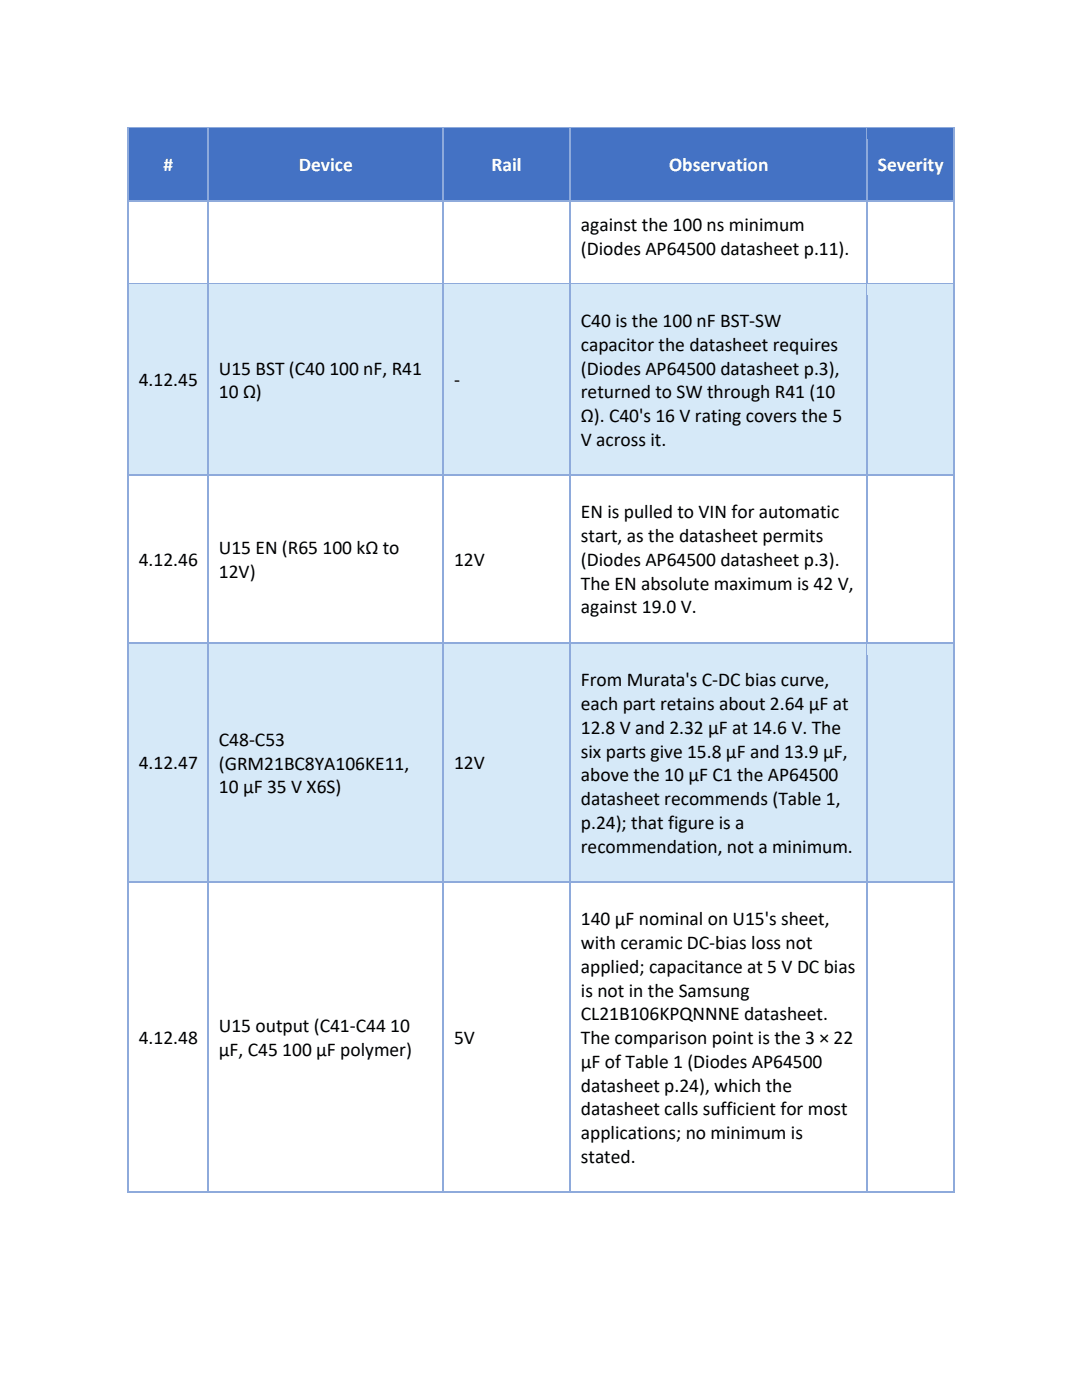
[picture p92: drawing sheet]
<svg xmlns="http://www.w3.org/2000/svg" width="216mm" height="279mm" viewBox="0 0 216 279" stroke-linecap="round" stroke-linejoin="round" font-family="sans-serif">
<defs><g id="words">
<g font-size="3.9" fill="#fff">
<text x="32.6" y="34.1">#</text>
<text x="59.6" y="34.1">Device</text>
<text x="98.1" y="34.1">Rail</text>
<text x="133.5" y="34.1">Observation</text>
<text x="175.2" y="34.1">Severity</text>
</g>
<g font-size="3.9">
<text x="115.9" y="46.1">against the 100 ns minimum</text>
<text x="115.9" y="50.8">(Diodes AP64500 datasheet p.11).</text>
<text x="115.9" y="65.3">C40 is the 100 nF BST-SW</text>
<text x="115.9" y="70">capacitor the datasheet requires</text>
<text x="27.7" y="77.1">4.12.45</text>
<text x="43.7" y="74.8">U15 BST (C40 100 nF, R41</text>
<text x="90.6" y="77.1">-</text>
<text x="115.9" y="74.8">(Diodes AP64500 datasheet p.3),</text>
<text x="43.7" y="79.5">10 Ω)</text>
<text x="115.9" y="79.5">returned to SW through R41 (10</text>
<text x="115.9" y="84.2">Ω). C40's 16 V rating covers the 5</text>
<text x="115.9" y="89">V across it.</text>
<text x="115.9" y="103.5">EN is pulled to VIN for automatic</text>
<text x="27.7" y="112.9">4.12.46</text>
<text x="43.7" y="110.6">U15 EN (R65 100 kΩ to</text>
<text x="90.6" y="112.9">12V</text>
<text x="115.9" y="108.2">start, as the datasheet permits</text>
<text x="115.9" y="112.9">(Diodes AP64500 datasheet p.3).</text>
<text x="43.7" y="115.3">12V)</text>
<text x="115.9" y="117.7">The EN absolute maximum is 42 V,</text>
<text x="115.9" y="122.4">against 19.0 V.</text>
<text x="115.9" y="137">From Murata's C-DC bias curve,</text>
<text x="115.9" y="141.7">each part retains about 2.64 µF at</text>
<text x="43.7" y="148.8">C48-C53</text>
<text x="115.9" y="146.5">12.8 V and 2.32 µF at 14.6 V. The</text>
<text x="27.7" y="153.5">4.12.47</text>
<text x="43.7" y="153.6">(GRM21BC8YA106KE11,</text>
<text x="90.6" y="153.5">12V</text>
<text x="115.9" y="151.2">six parts give 15.8 µF and 13.9 µF,</text>
<text x="115.9" y="156">above the 10 µF C1 the AP64500</text>
<text x="43.7" y="158.3">10 µF 35 V X6S)</text>
<text x="115.9" y="160.7">datasheet recommends (Table 1,</text>
<text x="115.9" y="165.4">p.24); that figure is a</text>
<text x="115.9" y="170.2">recommendation, not a minimum.</text>
<text x="115.9" y="184.7">140 µF nominal on U15's sheet,</text>
<text x="115.9" y="189.4">with ceramic DC-bias loss not</text>
<text x="115.9" y="194.1">applied; capacitance at 5 V DC bias</text>
<text x="115.9" y="198.9">is not in the Samsung</text>
<text x="115.9" y="203.6">CL21B106KPQNNNE datasheet.</text>
<text x="27.7" y="208.4">4.12.48</text>
<text x="43.7" y="206">U15 output (C41-C44 10</text>
<text x="90.6" y="208.4">5V</text>
<text x="115.9" y="208.4">The comparison point is the 3 × 22</text>
<text x="43.7" y="210.7">µF, C45 100 µF polymer)</text>
<text x="115.9" y="213.1">µF of Table 1 (Diodes AP64500</text>
<text x="115.9" y="217.8">datasheet p.24), which the</text>
<text x="115.9" y="222.6">datasheet calls sufficient for most</text>
<text x="115.9" y="227.3">applications; no minimum is</text>
<text x="115.9" y="232.1">stated.</text>
</g>
</g></defs>
<g fill="#4472c4">
<path d="M25.7 25.7h15.8v14.3h-15.8z"/>
<path d="M27.7 27.8h11.8v10h-11.8z"/>
<path d="M41.7 25.7h46.7v14.3h-46.7z"/>
<path d="M43.7 27.8h42.7v10h-42.7z"/>
<path d="M88.6 25.7h25v14.3h-25z"/>
<path d="M90.6 27.8h21.1v10h-21.1z"/>
<path d="M113.9 25.7h59v14.3h-59z"/>
<path d="M115.9 27.8h55v10h-55z"/>
<path d="M173.1 25.7h17.1v14.3h-17.1z"/>
<path d="M175.2 27.8h13v10h-13z"/>
</g>
<path d="M25.5 25.4v2.4" fill="none" stroke="#8eaadb" stroke-width=".25"/>
<path d="M25.4 25.4h.3v.3h-.3z" fill="#8eaadb"/>
<path d="M25.7 25.5h15.7" fill="none" stroke="#8eaadb" stroke-width=".25"/>
<path d="M25.7 25.7h15.7v2.1h-15.7z" fill="#4472c4"/>
<path d="M41.5 25.7v2.1" fill="none" stroke="#8eaadb" stroke-width=".25"/>
<path d="M41.4 25.4h.3v.3h-.3z" fill="#8eaadb"/>
<path d="M41.7 25.5h46.6" fill="none" stroke="#8eaadb" stroke-width=".25"/>
<path d="M41.7 25.7h46.6v2.1h-46.6z" fill="#4472c4"/>
<path d="M88.4 25.7v2.1" fill="none" stroke="#8eaadb" stroke-width=".25"/>
<path d="M88.3 25.4h.3v.3h-.3z" fill="#8eaadb"/>
<path d="M88.6 25.5h25" fill="none" stroke="#8eaadb" stroke-width=".25"/>
<path d="M88.6 25.7h25v2.1h-25z" fill="#4472c4"/>
<path d="M113.7 25.7v2.1" fill="none" stroke="#8eaadb" stroke-width=".25"/>
<path d="M113.6 25.4h.3v.3h-.3z" fill="#8eaadb"/>
<path d="M113.9 25.5h59" fill="none" stroke="#8eaadb" stroke-width=".25"/>
<path d="M113.9 25.7h59v2.1h-59z" fill="#4472c4"/>
<path d="M173 25.7v2.1" fill="none" stroke="#8eaadb" stroke-width=".25"/>
<path d="M172.9 25.4h.2v.3h-.2z" fill="#8eaadb"/>
<path d="M173.1 25.5h17.1" fill="none" stroke="#8eaadb" stroke-width=".25"/>
<path d="M173.1 25.7h17.1v2.1h-17.1z" fill="#4472c4"/>
<path d="M190.3 25.4v2.4" fill="none" stroke="#8eaadb" stroke-width=".25"/>
<path d="M190.2 25.4h.2v.3h-.2z" fill="#8eaadb"/>
<path d="M25.6 37.8h16v2.2h-16z" fill="#4472c4"/>
<path d="M25.5 27.8v12.2" fill="none" stroke="#8eaadb" stroke-width=".25"/>
<path d="M41.6 37.8h46.9v2.2h-46.9z" fill="#4472c4"/>
<path d="M41.5 27.8v12.2" fill="none" stroke="#8eaadb" stroke-width=".25"/>
<path d="M88.5 37.8h25.3v2.2h-25.3z" fill="#4472c4"/>
<path d="M88.4 27.8v12.2" fill="none" stroke="#8eaadb" stroke-width=".25"/>
<path d="M113.8 37.8h59.3v2.2h-59.3z" fill="#4472c4"/>
<path d="M113.7 27.8v12.2" fill="none" stroke="#8eaadb" stroke-width=".25"/>
<path d="M173.1 37.8h17.2v2.2h-17.2z" fill="#4472c4"/>
<path d="M25.5 40v16.6M41.5 40v16.6M88.4 40v16.6M113.7 40v16.6M173 27.8v28.8M190.3 27.8v28.8M25.7 40.1h15.7M41.7 40.1h46.6M88.6 40.1h25M113.9 40.1h59M173.1 40.1h17.1" fill="none" stroke="#8eaadb" stroke-width=".25"/>
<g fill="#d6e9f8">
<path d="M25.7 56.8h15.8v37.9h-15.8z"/>
<path d="M27.7 70.8h11.8v10h-11.8z"/>
<path d="M41.7 56.8h46.7v37.9h-46.7z"/>
<path d="M43.7 68.4h42.7v7.4h-42.7z"/>
<path d="M43.7 75.8h42.7v7.3h-42.7z"/>
<path d="M88.6 56.8h25v37.9h-25z"/>
<path d="M90.6 70.8h21.1v10h-21.1z"/>
<path d="M113.9 56.8h59v37.9h-59z"/>
<path d="M115.9 58.9h55v7.4h-55z"/>
<path d="M115.9 66.3h55v4.7h-55z"/>
<path d="M115.9 71h55v4.8h-55z"/>
<path d="M115.9 75.8h55v4.7h-55z"/>
<path d="M115.9 80.5h55v4.8h-55z"/>
<path d="M115.9 85.3h55v7.3h-55z"/>
<path d="M173.1 56.8h17.1v37.9h-17.1z"/>
<path d="M175.2 70.7h13v10.2h-13z"/>
</g>
<path d="M25.5 56.6v2.3M25.7 56.7h15.7" fill="none" stroke="#8eaadb" stroke-width=".25"/>
<path d="M25.7 56.8h15.7v2.1h-15.7z" fill="#d6e9f8"/>
<path d="M41.5 56.6v2.3M41.7 56.7h46.6" fill="none" stroke="#8eaadb" stroke-width=".25"/>
<path d="M41.7 56.8h46.6v2.1h-46.6z" fill="#d6e9f8"/>
<path d="M88.4 56.6v2.3M88.6 56.7h25" fill="none" stroke="#8eaadb" stroke-width=".25"/>
<path d="M88.6 56.8h25v2.1h-25z" fill="#d6e9f8"/>
<path d="M113.7 56.6v2.3M113.9 56.7h59" fill="none" stroke="#8eaadb" stroke-width=".25"/>
<path d="M113.9 56.8h59v2.1h-59z" fill="#d6e9f8"/>
<path d="M173 56.6v2.3M173.1 56.7h17.1" fill="none" stroke="#8eaadb" stroke-width=".25"/>
<path d="M173.1 56.8h17.1v2.1h-17.1z" fill="#d6e9f8"/>
<path d="M190.3 56.6v2.3" fill="none" stroke="#8eaadb" stroke-width=".25"/>
<path d="M25.6 92.6h16v2.1h-16z" fill="#d6e9f8"/>
<path d="M25.5 58.9v35.8" fill="none" stroke="#8eaadb" stroke-width=".25"/>
<path d="M41.6 92.6h46.9v2.1h-46.9z" fill="#d6e9f8"/>
<path d="M41.5 58.9v35.8" fill="none" stroke="#8eaadb" stroke-width=".25"/>
<path d="M88.5 92.6h25.3v2.1h-25.3z" fill="#d6e9f8"/>
<path d="M88.4 58.9v35.8" fill="none" stroke="#8eaadb" stroke-width=".25"/>
<path d="M113.8 92.6h59.3v2.1h-59.3z" fill="#d6e9f8"/>
<path d="M113.7 58.9v35.8" fill="none" stroke="#8eaadb" stroke-width=".25"/>
<path d="M173.1 92.6h17.2v2.1h-17.2z" fill="#d6e9f8"/>
<path d="M173 58.9v69.4M190.3 58.9v69.4M25.5 94.7v33.6M25.7 94.9h15.7M41.5 94.7v33.6M41.7 94.9h46.6M88.4 94.7v33.6M88.6 94.9h25M113.7 94.7v33.6M113.9 94.9h59M173.1 94.9h17.1" fill="none" stroke="#8eaadb" stroke-width=".25"/>
<g fill="#d6e9f8">
<path d="M25.7 128.5h15.8v47.4h-15.8z"/>
<path d="M27.7 147.2h11.8v10h-11.8z"/>
<path d="M41.7 128.5h46.7v47.4h-46.7z"/>
<path d="M43.7 142.5h42.7v7.4h-42.7z"/>
<path d="M43.7 149.9h42.7v4.7h-42.7z"/>
<path d="M43.7 154.6h42.7v7.4h-42.7z"/>
<path d="M88.6 128.5h25v47.4h-25z"/>
<path d="M90.6 147.2h21.1v10h-21.1z"/>
<path d="M113.9 128.5h59v47.4h-59z"/>
<path d="M115.9 130.6h55v7.4h-55z"/>
<path d="M115.9 138h55v4.7h-55z"/>
<path d="M115.9 142.7h55v4.8h-55z"/>
<path d="M115.9 147.5h55v4.7h-55z"/>
<path d="M115.9 152.2h55v4.8h-55z"/>
<path d="M115.9 157h55v4.7h-55z"/>
<path d="M115.9 161.7h55v4.8h-55z"/>
<path d="M115.9 166.5h55v7.3h-55z"/>
<path d="M173.1 128.5h17.1v47.4h-17.1z"/>
<path d="M175.2 147.1h13v10.2h-13z"/>
</g>
<path d="M25.5 128.3v2.3M25.7 128.4h15.7" fill="none" stroke="#8eaadb" stroke-width=".25"/>
<path d="M25.7 128.5h15.7v2.1h-15.7z" fill="#d6e9f8"/>
<path d="M41.5 128.3v2.3M41.7 128.4h46.6" fill="none" stroke="#8eaadb" stroke-width=".25"/>
<path d="M41.7 128.5h46.6v2.1h-46.6z" fill="#d6e9f8"/>
<path d="M88.4 128.3v2.3M88.6 128.4h25" fill="none" stroke="#8eaadb" stroke-width=".25"/>
<path d="M88.6 128.5h25v2.1h-25z" fill="#d6e9f8"/>
<path d="M113.7 128.3v2.3M113.9 128.4h59" fill="none" stroke="#8eaadb" stroke-width=".25"/>
<path d="M113.9 128.5h59v2.1h-59z" fill="#d6e9f8"/>
<path d="M173 128.3v2.3M173.1 128.4h17.1" fill="none" stroke="#8eaadb" stroke-width=".25"/>
<path d="M173.1 128.5h17.1v2.1h-17.1z" fill="#d6e9f8"/>
<path d="M190.3 128.3v2.3" fill="none" stroke="#8eaadb" stroke-width=".25"/>
<path d="M25.6 173.8h16v2.1h-16z" fill="#d6e9f8"/>
<path d="M25.5 130.6v45.3" fill="none" stroke="#8eaadb" stroke-width=".25"/>
<path d="M41.6 173.8h46.9v2.1h-46.9z" fill="#d6e9f8"/>
<path d="M41.5 130.6v45.3" fill="none" stroke="#8eaadb" stroke-width=".25"/>
<path d="M88.5 173.8h25.3v2.1h-25.3z" fill="#d6e9f8"/>
<path d="M88.4 130.6v45.3" fill="none" stroke="#8eaadb" stroke-width=".25"/>
<path d="M113.8 173.8h59.3v2.1h-59.3z" fill="#d6e9f8"/>
<path d="M113.7 130.6v45.3" fill="none" stroke="#8eaadb" stroke-width=".25"/>
<path d="M173.1 173.8h17.2v2.1h-17.2z" fill="#d6e9f8"/>
<path d="M173 130.6v47.7M190.3 130.6v47.7M25.5 175.9v61.9M25.7 176.1h15.7M41.5 175.9v2.4M41.7 176.1h46.6M88.4 175.9v2.4M88.6 176.1h25M113.7 175.9v2.4M113.9 176.1h59M173.1 176.1h17.1" fill="none" stroke="#8eaadb" stroke-width=".25"/>
<path d="M25.4 237.8h.3v.3h-.3z" fill="#8eaadb"/>
<path d="M41.5 178.3v59.5M25.7 238h15.7" fill="none" stroke="#8eaadb" stroke-width=".25"/>
<path d="M41.4 237.8h.3v.3h-.3z" fill="#8eaadb"/>
<path d="M88.4 178.3v59.5M41.7 238h46.6" fill="none" stroke="#8eaadb" stroke-width=".25"/>
<path d="M88.3 237.8h.3v.3h-.3z" fill="#8eaadb"/>
<path d="M113.7 178.3v59.5M88.6 238h25" fill="none" stroke="#8eaadb" stroke-width=".25"/>
<path d="M113.6 237.8h.3v.3h-.3z" fill="#8eaadb"/>
<path d="M173 178.3v59.5M113.9 238h59" fill="none" stroke="#8eaadb" stroke-width=".25"/>
<path d="M172.9 237.8h.2v.3h-.2z" fill="#8eaadb"/>
<path d="M190.3 178.3v59.5M173.1 238h17.1" fill="none" stroke="#8eaadb" stroke-width=".25"/>
<path d="M190.2 237.8h.2v.3h-.2z" fill="#8eaadb"/>
<use href="#words"/>
</svg>
